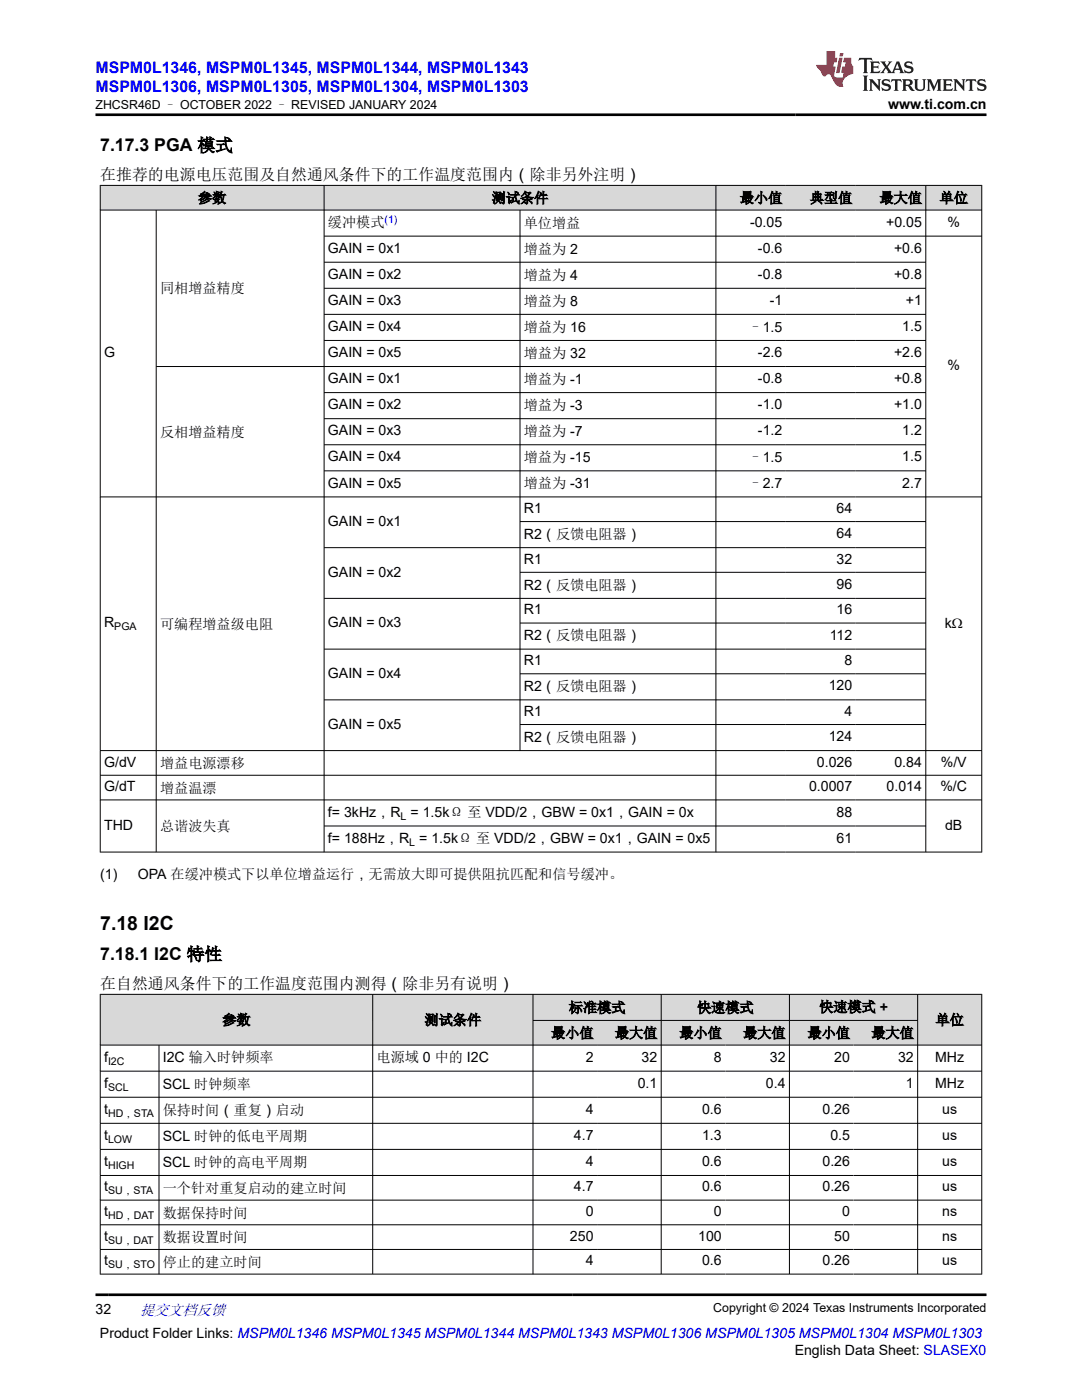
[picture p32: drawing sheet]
<svg xmlns="http://www.w3.org/2000/svg" width="216mm" height="279mm" viewBox="0 0 216 279" stroke-linecap="round" stroke-linejoin="round" font-family="sans-serif">
<defs><g id="words">
<text font-size="3.9" x="20" y="185.5">7.18 I2C</text>
<g font-size="3.5">
<text x="20" y="30.2">7.17.3 PGA 模式</text>
<text x="20" y="191.6">7.18.1 I2C 特性</text>
</g>
<g font-size="3.2" fill="#00f">
<text x="19" y="14.5">MSPM0L1346, MSPM0L1345, MSPM0L1344, MSPM0L1343</text>
<text x="19" y="18.3">MSPM0L1306, MSPM0L1305, MSPM0L1304, MSPM0L1303</text>
</g>
<g font-size="3.2">
<text x="20" y="35.9">在推荐的电源电压范围及自然通风条件下的工作温度范围内（除非另外注明）</text>
<text x="20" y="197.3">在自然通风条件下的工作温度范围内测得（除非另有说明）</text>
</g>
<text font-size="3" fill="#00f" x="27.9" y="262.4">提交文档反馈</text>
<g font-size="2.8">
<text x="177.2" y="21.7">www.ti.com.cn</text>
<text x="39.5" y="40.5">参数</text>
<text x="98.1" y="40.5">测试条件</text>
<text x="147.6" y="40.5">最小值</text>
<text x="161.6" y="40.5">典型值</text>
<text x="175.5" y="40.5">最大值</text>
<text x="187.5" y="40.5">单位</text>
<text x="65.4" y="45.4">缓冲模式</text>
<text x="104.5" y="45.5">单位增益</text>
<text x="149.7" y="45.3">-0.05</text>
<text x="176.8" y="45.3">+0.05</text>
<text x="189.1" y="45.3">%</text>
<text x="65.4" y="50.5">GAIN = 0x1</text>
<text x="104.5" y="50.6">增益为 2</text>
<text x="151.2" y="50.5">-0.6</text>
<text x="178.4" y="50.5">+0.6</text>
<text x="31.9" y="58.5">同相增益精度</text>
<text x="65.4" y="55.7">GAIN = 0x2</text>
<text x="104.5" y="55.8">增益为 4</text>
<text x="151.2" y="55.7">-0.8</text>
<text x="178.4" y="55.7">+0.8</text>
<text x="65.4" y="60.9">GAIN = 0x3</text>
<text x="104.5" y="61">增益为 8</text>
<text x="153.6" y="60.9">-1</text>
<text x="180.7" y="60.9">+1</text>
<text x="20.8" y="71.3">G</text>
<text x="65.4" y="66.1">GAIN = 0x4</text>
<text x="65.4" y="71.3">GAIN = 0x5</text>
<text x="104.5" y="66.2">增益为 16</text>
<text x="104.5" y="71.4">增益为 32</text>
<text x="149.4" y="66.2">–1.5</text>
<text x="151.2" y="71.3">-2.6</text>
<text x="178.4" y="71.3">+2.6</text>
<text x="180" y="66.1">1.5</text>
<text x="65.4" y="76.5">GAIN = 0x1</text>
<text x="104.5" y="76.6">增益为 -1</text>
<text x="151.2" y="76.5">-0.8</text>
<text x="178.4" y="76.5">+0.8</text>
<text x="189.1" y="73.9">%</text>
<text x="65.4" y="81.7">GAIN = 0x2</text>
<text x="104.5" y="81.8">增益为 -3</text>
<text x="151.2" y="81.7">-1.0</text>
<text x="178.4" y="81.7">+1.0</text>
<text x="31.9" y="87.2">反相增益精度</text>
<text x="65.4" y="86.9">GAIN = 0x3</text>
<text x="104.5" y="87">增益为 -7</text>
<text x="151.2" y="86.9">-1.2</text>
<text x="180" y="86.9">1.2</text>
<text x="65.4" y="92.1">GAIN = 0x4</text>
<text x="104.5" y="92.2">增益为 -15</text>
<text x="149.4" y="92.2">–1.5</text>
<text x="180" y="92.1">1.5</text>
<text x="65.4" y="97.3">GAIN = 0x5</text>
<text x="104.5" y="97.4">增益为 -31</text>
<text x="149.4" y="97.4">–2.7</text>
<text x="180" y="97.3">2.7</text>
<text x="65.4" y="105">GAIN = 0x1</text>
<text x="104.5" y="102.4">R1</text>
<text x="104.5" y="107.6">R2（反馈电阻器）</text>
<text x="166.9" y="102.4">64</text>
<text x="166.9" y="107.4">64</text>
<text x="104.5" y="112.5">R1</text>
<text x="166.9" y="112.5">32</text>
<text x="65.4" y="115.1">GAIN = 0x2</text>
<text x="104.5" y="117.7">R2（反馈电阻器）</text>
<text x="166.9" y="117.6">96</text>
<text x="20.8" y="125.2">R</text>
<text x="31.9" y="125.5">可编程增益级电阻</text>
<text x="65.4" y="125.2">GAIN = 0x3</text>
<text x="104.5" y="122.6">R1</text>
<text x="166.9" y="122.6">16</text>
<text x="188.5" y="125.4">kΩ</text>
<text x="104.5" y="127.8">R2（反馈电阻器）</text>
<text x="165.6" y="127.7">112</text>
<text x="65.4" y="135.3">GAIN = 0x4</text>
<text x="104.5" y="132.7">R1</text>
<text x="104.5" y="137.9">R2（反馈电阻器）</text>
<text x="165.4" y="137.8">120</text>
<text x="168.5" y="132.7">8</text>
<text x="104.5" y="142.9">R1</text>
<text x="168.5" y="142.9">4</text>
<text x="65.4" y="145.5">GAIN = 0x5</text>
<text x="104.5" y="148.1">R2（反馈电阻器）</text>
<text x="165.4" y="147.9">124</text>
<text x="20.8" y="153">G/dV</text>
<text x="31.9" y="153.3">增益电源漂移</text>
<text x="163" y="153">0.026</text>
<text x="178.5" y="153">0.84</text>
<text x="187.7" y="153">%/V</text>
<text x="20.8" y="157.9">G/dT</text>
<text x="31.9" y="158.2">增益温漂</text>
<text x="161.4" y="157.9">0.0007</text>
<text x="176.9" y="157.9">0.014</text>
<text x="187.6" y="157.9">%/C</text>
<text x="20.8" y="165.6">THD</text>
<text x="31.9" y="165.9">总谐波失真</text>
<text x="65.4" y="163.1">f= 3kHz，R = 1.5kΩ 至 VDD/2，GBW = 0x1，GAIN = 0x</text>
<text x="166.9" y="163">88</text>
<text x="188.6" y="165.6">dB</text>
<text x="65.4" y="168.3">f= 188Hz，R = 1.5kΩ 至 VDD/2，GBW = 0x1，GAIN = 0x5</text>
<text x="166.9" y="168.2">61</text>
<text x="20" y="175.4">(1)</text>
<text x="27.5" y="175.4">OPA 在缓冲模式下以单位增益运行，无需放大即可提供阻抗匹配和信号缓冲。</text>
<text x="113.5" y="202.1">标准模式</text>
<text x="139.1" y="202.1">快速模式</text>
<text x="163.5" y="201.9">快速模式 +</text>
<text x="44.4" y="204.5">参数</text>
<text x="84.7" y="204.5">测试条件</text>
<text x="110" y="207.1">最小值</text>
<text x="122.7" y="207.1">最大值</text>
<text x="135.6" y="207.1">最小值</text>
<text x="148.3" y="207.1">最大值</text>
<text x="161.1" y="207.1">最小值</text>
<text x="173.9" y="207.1">最大值</text>
<text x="186.7" y="204.5">单位</text>
<text x="20.8" y="211.9">f</text>
<text x="32.5" y="212">I2C 输入时钟频率</text>
<text x="75.1" y="212">电源域 0 中的 I2C</text>
<text x="116.9" y="211.9">2</text>
<text x="128" y="211.9">32</text>
<text x="142.5" y="211.9">8</text>
<text x="153.6" y="211.9">32</text>
<text x="166.5" y="211.9">20</text>
<text x="179.2" y="211.9">32</text>
<text x="186.6" y="211.9">MHz</text>
<text x="20.8" y="217.1">f</text>
<text x="32.5" y="217.2">SCL 时钟频率</text>
<text x="127.2" y="217.1">0.1</text>
<text x="152.8" y="217.1">0.4</text>
<text x="180.8" y="217.1">1</text>
<text x="186.6" y="217.1">MHz</text>
<text x="20.8" y="222.3">t</text>
<text x="20.8" y="227.5">t</text>
<text x="32.5" y="222.5">保持时间（重复）启动</text>
<text x="32.5" y="227.7">SCL 时钟的低电平周期</text>
<text x="114.5" y="227.5">4.7</text>
<text x="116.9" y="222.3">4</text>
<text x="140.1" y="222.3">0.6</text>
<text x="140.1" y="227.5">1.3</text>
<text x="164.1" y="222.3">0.26</text>
<text x="165.7" y="227.5">0.5</text>
<text x="188" y="222.3">us</text>
<text x="188" y="227.5">us</text>
<text x="20.8" y="232.7">t</text>
<text x="32.5" y="232.9">SCL 时钟的高电平周期</text>
<text x="116.9" y="232.7">4</text>
<text x="140.1" y="232.7">0.6</text>
<text x="164.1" y="232.7">0.26</text>
<text x="188" y="232.7">us</text>
<text x="20.8" y="237.8">t</text>
<text x="32.5" y="238.1">一个针对重复启动的建立时间</text>
<text x="114.5" y="237.8">4.7</text>
<text x="140.1" y="237.8">0.6</text>
<text x="164.1" y="237.8">0.26</text>
<text x="188" y="237.8">us</text>
<text x="20.8" y="242.7">t</text>
<text x="32.5" y="243">数据保持时间</text>
<text x="116.9" y="242.7">0</text>
<text x="142.5" y="242.7">0</text>
<text x="168" y="242.7">0</text>
<text x="188" y="242.7">ns</text>
<text x="20.8" y="247.6">t</text>
<text x="32.5" y="247.9">数据设置时间</text>
<text x="113.7" y="247.6">250</text>
<text x="139.3" y="247.6">100</text>
<text x="166.5" y="247.6">50</text>
<text x="188" y="247.6">ns</text>
<text x="20.8" y="252.5">t</text>
<text x="32.5" y="252.8">停止的建立时间</text>
<text x="116.9" y="252.5">4</text>
<text x="140.1" y="252.5">0.6</text>
<text x="164.1" y="252.5">0.26</text>
<text x="188" y="252.5">us</text>
<text x="19" y="262.1">32</text>
<text x="19.9" y="266.9">Product Folder Links: MSPM0L1346 MSPM0L1345 MSPM0L1344 MSPM0L1343 MSPM0L1306 MSPM0L1305 MSPM0L1304 MSPM0L1303</text>
<text x="158.6" y="270.3">English Data Sheet: SLASEX0</text>
</g>
<g font-size="2.5">
<text x="19" y="21.8">ZHCSR46D – OCTOBER 2022 – REVISED JANUARY 2024</text>
<text x="142.3" y="261.8">Copyright © 2024 Texas Instruments Incorporated</text>
</g>
<text font-size="2.1" fill="#00f" x="76.7" y="44.5">(1)</text>
<g font-size="2.1">
<text x="22.8" y="125.8">PGA</text>
<text x="79.9" y="163.7">L</text>
<text x="81.7" y="168.9">L</text>
<text x="21.6" y="212.5">I2C</text>
<text x="21.6" y="217.7">SCL</text>
<text x="21.6" y="222.9">HD，STA</text>
<text x="21.6" y="228.1">LOW</text>
<text x="21.6" y="233.3">HIGH</text>
<text x="21.6" y="238.3">SU，STA</text>
<text x="21.6" y="243.3">HD，DAT</text>
<text x="21.6" y="248.2">SU，DAT</text>
<text x="21.6" y="253.1">SU，STO</text>
</g>
</g></defs>
<g fill="#d8d8d8">
<path d="M20 37h175.9v4.9h-175.9z" fill-rule="evenodd"/>
<path d="M20.1 37.1h44.5v4.8h-44.5z" fill-rule="evenodd"/>
<path d="M64.7 37.1h78.1v4.8h-78.1z" fill-rule="evenodd"/>
<path d="M142.9 37.1h13.9v4.8h-13.9z" fill-rule="evenodd"/>
<path d="M156.8 37.1h14v4.8h-14z" fill-rule="evenodd"/>
<path d="M170.8 37.1h13.9v4.8h-13.9z" fill-rule="evenodd"/>
<path d="M184.8 37.1h11v4.8h-11z" fill-rule="evenodd"/>
</g>
<g fill="none" stroke="#000" stroke-width=".2">
<path d="M19.9 37h176.1M20 36.9v133.2M64.7 36.9v133.2M142.9 36.9v133.2M184.7 36.9v133.2M195.9 36.9v133.2M19.9 41.9h176.1M31.2 41.9v128.2M64.7 47.1h131.3M64.7 52.3h120.1M64.7 57.5h120.1M103.8 41.9v108"/>
<path d="M31.2 73.1h153.6M64.7 62.7h120.1M64.7 67.9h120.1M64.7 78.4h120.1M64.7 83.6h120.1M64.7 88.8h120.1M64.7 94h120.1M196 99.2h-176.1M64.7 109.3h120.1M64.7 119.4h120.1M103.8 104.1h81M103.8 114.2h81"/>
<path d="M64.7 129.5h120.1M64.7 139.7h120.1M103.8 124.3h81M103.8 134.5h81M19.9 149.8h176.1M19.9 154.7h176.1M19.9 159.6h176.1M103.8 144.6h81M19.9 170h176.1M64.7 164.8h120.1"/>
</g>
<g fill="#d8d8d8">
<path d="M20 198.4h175.9v5.2h-175.9z" fill-rule="evenodd"/>
<path d="M20.1 198.5h54.2v10h-54.2z" fill-rule="evenodd"/>
<path d="M74.4 198.5h31.9v10h-31.9z" fill-rule="evenodd"/>
<path d="M106.4 198.5h25.5v5.1h-25.5z" fill-rule="evenodd"/>
<path d="M132 198.5h25.5v5.1h-25.5z" fill-rule="evenodd"/>
<path d="M157.6 198.5h25.4v5.1h-25.4z" fill-rule="evenodd"/>
<path d="M183.2 198.5h12.6v10h-12.6z" fill-rule="evenodd"/>
<path d="M106.4 203.7h12.7v4.8h-12.7z" fill-rule="evenodd"/>
<path d="M119.1 203.7h12.8v4.8h-12.8z" fill-rule="evenodd"/>
<path d="M132 203.7h12.7v4.8h-12.7z" fill-rule="evenodd"/>
<path d="M144.7 203.7h12.8v4.8h-12.8z" fill-rule="evenodd"/>
<path d="M157.6 203.7h12.7v4.8h-12.7z" fill-rule="evenodd"/>
<path d="M170.3 203.7h12.7v4.8h-12.7z" fill-rule="evenodd"/>
</g>
<g fill="none" stroke="#000" stroke-width=".2">
<path d="M19.9 198.4h176.1M20 198.4v55.9M74.4 198.4v55.9M106.4 198.4v55.9M131.9 198.4v55.9M157.5 198.4v55.9M183.1 198.4v55.9M195.9 198.4v55.9M19.9 208.6h176.1M19.9 213.8h176.1M19.9 219h176.1M31.7 208.6v45.7"/>
<path d="M106.4 203.6h76.8M19.9 224.2h176.1M19.9 229.4h176.1M19.9 234.6h176.1M19.9 239.5h176.1M19.9 244.4h176.1M19.9 249.4h176.1M19.9 254.3h176.1"/>
</g>
<path d="M171.5 11.6l-.2 .5 .5-.2h.6v.1v2.2l-.2 .4h1l-.2-.4v-2.2v-.1h.5l.5 .2-.1-.5zM173.6 12.3l.2 .4v1.5l-.2 .4h1.9l.1-.6a1.08 1.08 0 0 1-1.3 .2v-.7h.6l.4 .2v-.7l-.4 .2h-.6v-.5l.2-.2a1 1 0 0 1 1 .3l-.1-.5zM175.7 12.3l.9 1.1-1 1.2h.9l-.2-.2 .5-.8 .4 .8-.2 .2h1.6l-.2-.2 .2-.5h.9l.1 .5-.1 .2h.9l-.2-.3-.8-2h-.5l-.9 2.2-.9-1.1 .9-1.1h-.8l.2 .2-.4 .6-.4-.6 .2-.2zM179 12.7l.4 1h-.7zM180.7 12.4a.65 .65 0 0 0-.2 .7 .65 .65 0 0 0 .6 .5l.6 .1 .1 .3a.79 .79 0 0 1-.7 .4 .79 .79 0 0 1-.7-.5l.1 .7 .2-.1a.93 .93 0 0 0 1.1 .1 .93 .93 0 0 0 .4-1 1.46 1.46 0 0 0-1.2-.6l-.1-.3a1.09 1.09 0 0 1 1.2 .2l-.2-.6-.1 .1-.5-.2zM172.2 15.1l.2 .4v2.2l-.2 .4h1l-.2-.4v-2.2l.2-.4zM173.4 15.8l.2 .4v1.5l-.2 .4h.8l-.3-.4 .1-1.3 1.6 1.8v-2l.2-.4h-.7l.1 .2 .1 1.1-1.2-1.3zM176.2 15.9a.65 .65 0 0 0-.2 .8 .65 .65 0 0 0 .6 .4l.6 .2 .1 .2a.79 .79 0 0 1-.7 .4 .79 .79 0 0 1-.7-.5l.1 .7 .2-.1a.93 .93 0 0 0 1.1 .1 .93 .93 0 0 0 .4-.9 1.46 1.46 0 0 0-1.2-.6l-.1-.4a1.09 1.09 0 0 1 1.2 .2l-.1-.6-.2 .1-.5-.1zM177.9 15.8l-.1 .6a.63 .63 0 0 1 .8-.3v1.6l-.3 .4h1l-.2-.4v-1.6a.66 .66 0 0 1 .8 .3l-.1-.6zM180 15.8l.2 .4v1.5l-.2 .4h1l-.2-.2-.1-.7h.5l.1 .2a.79 .79 0 0 0 1.2 .6l-1-.9a.61 .61 0 0 0 .6-.6 .61 .61 0 0 0-.5-.7zM180.8 16.1h.1a.47 .47 0 0 1 .5 .1 .47 .47 0 0 1 .1 .5l-.1 .1-.7 .1zM182.3 15.8l.2 .2a2.27 2.27 0 0 0 .4 2 1.04 1.04 0 0 0 1.7-.7v-1.3l.2-.2h-.8l.2 .4v1.1a.6 .6 0 0 1-.6 .6 .6 .6 0 0 1-.6-.6v-1.1l.3-.4zM184.9 15.8l.2 .4v1.5l-.2 .4h.8l-.3-.4v-1.4l.9 1.9 .9-1.9v1.4l-.3 .4h1l-.2-.4v-1.5l.2-.4h-.8l-.7 1.5-.6-1.5zM188.1 15.8l.2 .4v1.5l-.2 .4h1.9l.1-.6a1.09 1.09 0 0 1-1.3 .2v-.7h.6l.4 .2v-.6l-.4 .2h-.6v-.6l.2-.1a1.01 1.01 0 0 1 1 .3l-.1-.6zM190.2 15.8l.3 .4v1.5l-.3 .4h.8l-.2-.4v-1.3l1.6 1.8v-2l.2-.4h-.7l.2 .2v1.1l-1.2-1.3zM192.8 15.8l-.1 .6a.63 .63 0 0 1 .8-.3v1.6l-.3 .4h1l-.2-.4v-1.6a.66 .66 0 0 1 .8 .3l-.1-.6zM195.2 15.9a.65 .65 0 0 0-.2 .8 .65 .65 0 0 0 .6 .4l.6 .2 .2 .2a.79 .79 0 0 1-.7 .4 .79 .79 0 0 1-.7-.5l.1 .7 .2-.1a.93 .93 0 0 0 1 .1 .93 .93 0 0 0 .5-.9 1.46 1.46 0 0 0-1.3-.6v-.4a1.09 1.09 0 0 1 1.2 .2l-.2-.6-.2 .1-.5-.1z" fill="#231f20"/>
<path d="M164.9 10.2v2.8h-2l.1 .3 .8 1a.95 .95 0 0 0 1 .9 .59 .59 0 0 1 .5-.4 .59 .59 0 0 1 .5 .4l.4 .7a1.59 1.59 0 0 0 2.1 1.4 1.61 1.61 0 0 1 1-2.3l1-.3-.1-1.5a1.59 1.59 0 0 1-.3-1.7h-1.5l-.2 .9h.6l-.2 .9h-.5l-.2 1v.2l.4 .1-.1 .9h-.7a.73 .73 0 0 1-1-.7l.3-1.5h-.5l.1-.9h.5l.2-.9h-.5v-1.3zM167.4 11.5l-.6 3.1h.7l.6-3.1zM167.6 10.6l-.1 .6h.7l.1-.6z" fill="#ed1c24"/>
<path d="M19 22.9h177.8M19 258.4h177.8" fill="none" stroke="#000" stroke-width=".53"/>
<use href="#words"/>
</svg>
